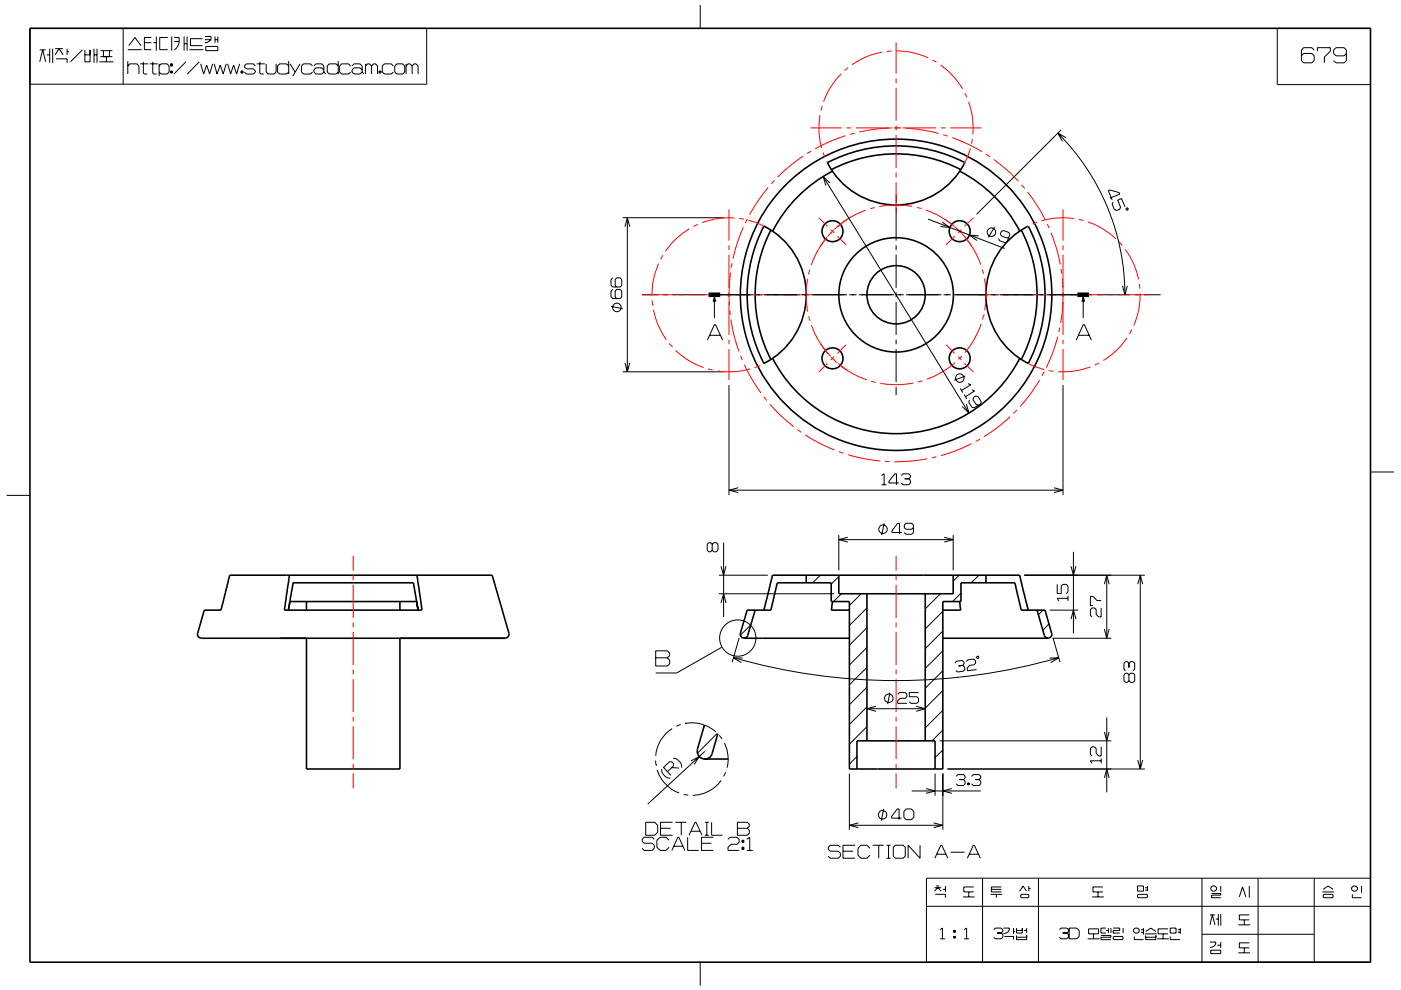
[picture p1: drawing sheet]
<svg xmlns="http://www.w3.org/2000/svg" width="297mm" height="210mm" viewBox="0 0 297 210" stroke-linecap="round" stroke-linejoin="round" font-family="sans-serif">
<g fill="none" stroke="#000" stroke-width=".21">
<path d="M6.3 6h84.2v11.9h-84.2zM8.4 10.6h1.3M8.4 13.1l.7-2.5 .6 2.5M9.9 11.6h.6M10.5 10.3v3M11.2 10.3v3M11.7 10.3h1.7M11.7 11.6l.8-1.3 .9 1.3M11.9 12.5h2.3v.8M14.2 10.3v1.3M14.2 11h.4M17.5 10.6l-2.6 2.5"/>
<path d="M18 11.6h1.1M18 10.6v2.5h1.1v-2.5M19.9 11.6h.7M19.9 10.3v3M20.6 10.3v3M21.1 13.1h2.9M21.3 10.7h2.5M21.3 12h2.5M21.9 10.7v1.3M22.6 12v1.1M23.2 10.7v1.3M26.1 6v11.9"/>
<path d="M27.1 10.5h3M27.1 14l.4-.5h1.5l.5 .5v1.7M27.1 13v2.7M27.3 9.7l1.3-1.7 1.3 1.7M29.7 13.5h1.8M30.4 13.1v2.4l.2 .2h.6M30.6 9.1h1.5M31.8 13.5h1.6M32.1 8h-1.5v2.5h1.5M32.4 13.1v2.4l.2 .2h.6M32.5 9.1h.6M33.1 7.7v3"/>
<path d="M33.7 14l.5-.5h1.2l.5 .5v1.3l-.5 .4h-1.2l-.5-.4M33.7 13.5v2.6M35.6 8h-1.7v2.5h1.7M36.2 13.5h.4v.5h-.4zM36.2 15.1h.4v.4h-.4zM36.4 13.5v.5M36.4 15.1v.4M36.4 7.7v3M36.9 8h1.1a2.28 2.28 0 0 1-1.1 2.5M36.9 8.8h1.1M39 7.7v3M39 9.3h.7"/>
<path d="M39.4 13.1l-2.5 2.6M39.7 7.7v3M40.2 10.5h2.9M42.2 13.1l-2.5 2.6M42.5 13.5l.7 2.2 .6-1.9 .6 1.9 .7-2.2M42.9 8.2h-2.5v1.5h2.5M43.4 7.7h1.3v.7M43.4 8.4h1.3M43.6 9.9h2.6v.8h-2.6zM44.7 8.4l-.8 .7h-.5M45.4 13.5l.6 2.2 .7-1.9 .6 1.9 .7-2.2M45.6 7.7v1.4"/>
<path d="M45.6 8.4h.6M46.2 7.7v1.4M48.3 13.5l.6 2.2 .6-1.9 .7 1.9 .6-2.2M51.1 15.1h.4v.4h-.4zM51.3 15.1v.4M54.1 14l-.4-.5h-1.5l-.4 .5v.2l.4 .4h1.5l.4 .5v.2l-.4 .4h-1.5l-.4-.4M54.4 13.5h1.7M55.1 13.1v2.4l.2 .2h.6M56.4 13.5v1.8l.5 .4h1.2l.4-.4v-1.8M61.2 14l-.5-.5h-1.4l-.5 .5v1.3l.5 .4h1.4l.5-.4M61.2 13v2.7M61.5 13.5l1.1 1.8"/>
<path d="M63.6 13.5l-1.5 2.6M66.3 14l-.5-.5h-1.5l-.4 .5v1.3l.4 .4h1.5l.5-.4M66.5 14l.5-.5h1.2l.5 .5v1.3M68.7 14.9l-.5-.5h-1.2l-.5 .5v.4l.5 .4h1.2l.5-.4M68.7 15.3l.4 .4M71.7 14l-.4-.5h-1.5l-.4 .5v1.3l.4 .4h1.5l.4-.4M71.7 13v2.7M74.3 14l-.4-.5h-1.5l-.4 .5v1.3l.4 .4h1.5l.4-.4M74.6 14l.5-.5h1.2l.5 .5v1.3M76.8 14.9l-.5-.5h-1.2l-.5 .5v.4l.5 .4h1.2l.5-.4M76.8 15.3l.4 .4M77.5 14l.4-.5h.5l.4 .5"/>
<path d="M77.5 13.5v2.2M78.8 14l.4-.5h.4l.4 .5v1.7M78.8 14v1.7M80.3 15.1h.5v.4h-.5zM80.6 15.1v.4M83.4 14l-.4-.5h-1.5l-.4 .5v1.3l.4 .4h1.5l.4-.4M84.1 13.5h1.3l.4 .5v1.3l-.4 .4h-1.3l-.4-.4v-1.3zM86.1 14l.4-.5h.4l.5 .5M86.1 13.5v2.2M87.4 14l.4-.5h.4l.4 .5v1.7M87.4 14v1.7M148.5 1.1v4.9"/>
<path d="M270.8 6h19.8v11.9h-19.8zM278.6 10.6l-.5-.5h-1.7l-.5 .5v2.3l.5 .4h1.7l.5-.4v-1.1l-.5-.5h-1.7l-.5 .5M279.3 10.9v-.8h2.8v.8l-1.3 1.2v1.2M285.5 11.3l-.5 .5h-1.7l-.6-.5v-.7l.6-.5h1.7l.5 .5v2.3l-.5 .4h-1.7l-.6-.4M174.5 37.5l30.9 50.1M176 38.8l-1.5-1.3 .6 1.9M224.3 28.2a48.5 48.5 0 0 1 14.2 34.3M225 27.5l-17.9 18M226 29.2l-1.7-1 1 1.8M129.9 58.9l-.4 .4v1.2l.4 .4h1.6l.3-.4v-1.2l-.3-.4h-.7l-.4 .4v1.2l.4 .4M132 46.2h21.6M132.5 48.1l.5-1.9 .5 1.9"/>
<path d="M133 46.2v32.7M190 41.2v1.8M190 44v7.1M190 52v1M190 54v7M196.8 46.5l16.2 6.2M199.8 47.1l1.6 1.2-2-.3M207.5 50l-2-.1 1.6 1.1M210.9 48.2l-1.4 2.1M213.9 50.3l-.4 .2-1.2-.5-.2-.4 .2-.5 .5-.2 1.1 .4 .2 .5-.6 1.5-.4 .2-1.2-.4-.2-.5M235.3 42l2.1-.8-.1-.4-2-.5-.3 .1 .8 2M236 42.8l-.2 .5 .5 1.1 .4 .3 .7-.3 .2-.5-.6-1.4 .8-.4 .7 1.8"/>
<path d="M238.8 44.2h.4l-.2 .4-.3-.2zM129.5 65l2.5 .5M129.9 61.4l-.4 .3v1.3l.4 .3h1.6l.3-.3v-1.3l-.3-.3h-.7l-.4 .3v1.3l.4 .3M132 78.9h21.6M132.5 77l.5 1.9 .5-1.9M136.1 62.5h3.5M140.6 62.5h1M142.6 62.5h7M150 72.1l1.5-3.2h.2l1.5 3.2M150.5 71.1h2.2M150.6 62.5h1M151.5 62.5v5"/>
<path d="M152.6 62.5h7M160.1 62.5h1.5M162.1 62.5h7.5M170.1 62.5h1.5M172.1 62.5h7.5M180.1 62.5h1.5M182.1 62.5h7.5M190 62v1M190 64v7M190 72v1M190 74v7M190.1 62.5h1.5"/>
<path d="M192.1 62.5h7.5M200.1 62.5h1.5M202.1 62.5h7.5M204.7 79.8l-2.4 .8M210.1 62.5h1.5M212 62.5h7.6M220 62.5h1.6M222.1 62.5h7.5M228.2 72.1l1.5-3.2h.2l1.5 3.2M228.7 71.1h2.2M229.7 62.5v5M230.6 62.5h1"/>
<path d="M232.6 62.5h7M238 60.6l.5 1.9 .5-1.9M240.6 62.5h1M242.6 62.5h3.5M154.6 81.7v23.3M190 82v1.8M203.6 82.4l.5 .9M204.4 83.7l.6 .9M204.9 85.7l.5 1.9-1.4-1.4M205.2 81.4l.6 .2-1.9 1.2M205.5 84.8l-.1 .5 .7 1.1 .4 .1 1.4-.8 .1-.5-.6-1.1-.5-.1-.5 .3-.1 .5 .7 1 .4 .1M206.1 82.7l.5 .2-1.9 1.3"/>
<path d="M225.4 81.7v23.3M1.4 105.1h4.9M151 115.4l-.3-.3h-.4l-.4 .3v1.3l.4 .3h.4l.3-.3M151 115.4l.3-.3h.6l.3 .3v1.3l-.3 .3h-.6l-.3-.3M151 115.4v1.3M153.4 115.1v15.8M154.6 104h70.8M156.5 103.5l-1.9 .5 1.9 .5M177.8 113.5v7.5M177.8 114.5h24.3M179.7 114l-1.9 .5 1.9 .5M186.9 100.9l.5-.4v2.3"/>
<path d="M186.9 102.8h1.1M187.4 111l-.5 2.5M190.6 102.4h-2.1v-.3l1.2-1.6h.4v2.3M191.1 100.9l.3-.4h1.3l.3 .4v.3l-.3 .4M191.2 112.9h-2.1v-.3l1.2-1.6h.4v2.3M191.8 101.6h.9M192.7 101.6l.3 .3v.5l-.3 .4h-1.3l-.3-.4M193.7 111.9l-.4 .4h-1.2l-.4-.4v-.5l.4-.4h1.2l.4 .4v1.5l-.4 .4h-1.2l-.4-.4M200.2 114l1.9 .5-1.9 .5M202.1 113.5v7.5M223.5 103.5l1.9 .5-1.9 .5M227.6 117v17.4"/>
<path d="M290.6 100.1h4.9M139 138h2.5l.5 .5v.6l-.5 .4 .5 .5v.8l-.5 .5h-2.5zM139 139.5h2.5M152.4 125.9h24.5M152.4 122h10.4M152.9 120.1l.5 1.9 .5-1.9M152.9 127.9l.5-2 .5 2M153 137.3l-9.5 5.4h-4.5M155.5 139.5a124.5 124.5 0 0 0 69 0M156.7 135.3l-1.5 5.2M157.5 139.6l-2-.1 1.7 1M159.2 132.5l-2.2 2.2"/>
<path d="M173.9 122l-1.6 1.6M177.8 122.3l-1.6 1.6M178.4 125.9l-1.7 1.7M182.6 125.9l-2.5 2.5M183.8 137.3l-3.7 3.8M183.8 133.1l-3.7 3.8M183.8 128.9l-3.7 3.8M199.4 125.9l-3.2 3.3M199.9 138l-3.7 3.8M199.9 133.9l-3.7 3.7M199.9 129.7l-3.7 3.7M203.4 122l-1.3 1.2"/>
<path d="M203.7 125.8l-1.7 1.8M207.2 139.2l.3 .1-.1 .4-.3-.2zM207.6 122l-1.7 1.6M217.2 122h25.5M221.1 129.4l-.9 1M222.4 132.3l-1.3 1.4M222.5 139.6l2-.1-1.7 1M222.5 129.4h6.1M223.2 135.4h12.4M223.3 135.3l1.4 5.2M224.2 123.9v2h.8v-1.6l.4-.4h.7l.3 .4v1.3l-.3 .3M226.4 126.9h-2.2l.3 .6"/>
<path d="M226.4 126.4v1.1M227.1 131.3l.5-1.9 .5 1.9M227.1 120.1l.5 1.9 .5-1.9M233.5 128.9v1.9h-.5l-.6-.5v-1l-.3-.4h-.6l-.3 .4v1.2l.3 .3M233.5 127.4h-.9l-.9-.9h-.5v1.9h.5M234.1 133.4l.6 2 .5-2M234.1 123.9l.6-1.9 .5 1.9M234.7 122v13.4M241.2 123.9l.6-1.9 .5 1.9M241.8 122v41.1M142.5 154.5a7.6 7.6 0 0 0-3.5 5.8M144.3 153.7l-.9 .4"/>
<path d="M145.3 153.4h.1M145.3 153.4a7.8 7.8 0 0 1 6.5 1.8M149.4 159.4l-12.1 11.2M149.6 153.9l-.4 .3M152.1 155.5l-4.2 4.3M152.5 156l.6 .8M153.6 157.6a7.7 7.7 0 0 1 .5 5.2M183.8 154.1l-3.7 3.8M183.8 145.8l-3.7 3.7M183.8 149.9l-3.7 3.8M183.8 141.6l-3.7 3.6M183.8 150.3h12.4"/>
<path d="M185.7 149.8l-1.9 .5 1.9 .6M188.7 146.9l-.5 2.4M190.3 147.2l.4-.3h1.2l.4 .3v.6l-.4 .3h-1l-.6 .5v.6h2M194.3 149.8l1.9 .5-1.9 .6M194.7 146.9h-1.9v.9h1.6l.3 .3v.7l-.3 .4h-1.3l-.3-.4M199.2 157.1h36.4M199.9 146.5l-3.7 3.7M199.9 142.3l-3.7 3.7M199.9 159.1l-1.7 1.6M199.9 150.7l-3.7 3.7M199.9 154.8l-2.3 2.3M202.4 140.7l.4-.5 1.2-.1 .4 .3v.4l-.3 .3"/>
<path d="M204.1 141.1l-.9 .2M204.1 141.1l.4 .4 .1 .5-.3 .4-1.3 .1-.4-.3M204.8 140.3l.4-.3 1.2-.2 .4 .3 .1 .5-.4 .4-1 .1-.4 .6v.6l1.9-.3M233.5 158.4v2h-.5l-.6-.6v-1.1l-.3-.3h-.6l-.3 .3v1.3l.3 .4M234.1 155.2l.6 1.9 .5-1.9M234.7 152.2v15.9M239.4 140.7l-.4-.4h-.4l-.3 .4v1.2l.3 .4M239.4 143.1l-.4-.3h-.4l-.3 .3v1.3l.3 .3h.4l.4-.3M239.4 143.1l.3-.3h.5l.4 .3v1.3l-.4 .3h-.5l-.3-.3M239.4 140.7v.9M239.4 143.1v1.3M239.4 140.7l.3-.4h.5l.4 .4v1.2l-.4 .4"/>
<path d="M136.9 174.4h1.9l.6 .6v1.5l-.6 .7h-1.9zM138.7 178l-.4-.4h-1.7l-.5 .4v.4l.5 .5h1.7l.4 .4v.6l-.4 .5h-1.7l-.5-.5M139 161.3l.1 1M139.1 162.3h.1M139.3 163.3a7.6 7.6 0 0 0 4.7 4.9M140 175.7h2.2M140.3 163.1a1.84 1.84 0 0 0 1.8 2M141.5 163.7l1.3-1.2v-.5l-.4-.4-.4-.1-1.3 1.3 1.5 1.7M141.9 178.2l-.7-.6h-1.2l-.7 .6v1.5l.7 .7h1.2l.7-.7M142.4 162.8l1.5 .1M142.6 174.4h-2.6v2.8h2.6M142.7 160.9a1.8 1.8 0 0 1 1.8 1.9"/>
<path d="M142.9 179.5h1.9M143.2 174.4h2.3M144.4 174.4v2.8M144.9 168.5l1 .1M145.8 177.6v2.8h2.3M146.1 177.2l1.3-2.8h.2l1.2 2.8M146.5 161.4l1.7-.9-1 1.6M146.5 176.3h1.9M148.7 178.9h2.1M149.4 174.4h.9M149.4 177.2h.9M149.9 174.4v2.8"/>
<path d="M150.9 174.4v2.8h2.3M151.3 177.6h-2.6v2.8h2.6M152.9 165.5a7.6 7.6 0 0 1-6 3.2M153.8 163.8l-.4 .9M154.3 178l.5-.4h1.5l.4 .4v.6l-.4 .5h-1.3l-.7 .6v.7h2.4M156.3 174.4h2.2l.4 .4v.5l-.4 .4 .4 .4v.6l-.4 .5h-2.2zM156.3 175.7h2.2M157.3 179.7h.4v.5h-.4zM157.3 178.2h.4v.4h-.4zM157.5 178.2v.4M157.5 179.7v.5M158.3 178l.7-.4v2.8"/>
<path d="M178.2 179.7l-.5-.4h-1.7l-.4 .4v.4l.4 .4h1.7l.5 .5v.6l-.5 .4h-1.7l-.4-.4M180.1 164.1v11.9M180.1 175h19.8M181.3 179.3h-2.6v2.7h2.6M181.7 160.4l-1.6 1.7M182 174.5l-1.9 .5 1.9 .5M184.4 179.9l-.6-.6h-1.3l-.6 .6v1.5l.6 .6h1.3l.6-.6M185 179.3h2.4M186.3 179.3v2.7M187.4 171.6l-.5 2.5M188 179.3h.8M188.4 179.3v2.7"/>
<path d="M189.4 179.7l.4-.4h1.7l.4 .4v1.9l-.4 .4h-1.7l-.4-.4zM191.1 173.5h-2.1v-.3l1.2-1.6h.4v2.3M192.1 171.6h1.1l.6 .5v1.3l-.6 .5h-1.1l-.5-.5v-1.3zM193.3 167.8h14.6M195.1 179.3v2.7l-2.6-2.7v2.7M196.3 167.3l1.9 .5-1.9 .5M198 174.5l1.9 .5-1.9 .5M198.3 164.1v4.7M199.9 164.1v11.9M200.9 163.1h41.8M201.8 167.3l-1.9 .5 1.9 .5M202.7 164.7l.4-.4h1.2l.3 .4v.3l-.3 .3"/>
<path d="M203.4 165.3h.9M204.3 165.3l.3 .4v.5l-.3 .4h-1.2l-.4-.4M205.1 166.1h.4v.3h-.4zM205.4 166.1v.3M206 164.7l.4-.4h1.2l.3 .4v.3l-.3 .3M206.7 165.3h.9M207.6 165.3l.3 .4v.5l-.3 .4h-1.2l-.4-.4M233.5 160.9v1M233.5 161.4h-2.3l.3 .5M234.1 165l.6-1.9 .5 1.9M241.2 161.2l.6 1.9 .5-1.9M142.5 180.4l1.2-2.8h.2l1.3 2.8"/>
<path d="M158.3 180.4h1.3M178.7 180.5h2.2M188 182h.8M196.4 186.3h94.2v17.8h-94.2zM196.4 192.2h94.2M198.1 188.3h1.5M198.1 189l.7-.7 .8 .7M198.2 182l1.3-2.7h.2l1.3 2.7M198.3 189.7h2.1v.7M198.5 187.9h.7M198.6 181.2h1.9M199.3 197.2l.5-.4v2.3"/>
<path d="M199.3 199.1h1.1M199.9 188.6h.5M200.4 187.9v1.3M201.5 180.8h3M202.2 198.6h.4v.4h-.4zM202.2 197.4h.4v.3h-.4zM202.4 197.4v.3M202.4 198.6v.4M204.2 190.2h2.4M204.4 199.1h1M204.4 197.2l.5-.4v2.3M205.1 182l1.3-2.7h.2l1.3 2.7"/>
<path d="M205.4 189.2v1M205.5 181.2h1.9M206.5 188.1h-2.2v1.1h2.2M208.3 186.3v17.8M210 189.7h2.5M210.2 188.6h2.1M210.7 197.2l.3-.4h1.3l.3 .4v.4l-.3 .3M211.2 189.7v.7M211.4 197.9h.9M212.3 197.9l.3 .3v.6l-.3 .3h-1.3l-.3-.3M212.3 188.1h-2.1v1.1h2.1M212.8 196.8h1.2a1.11 1.11 0 0 1-1.2 1.3"/>
<path d="M212.9 198.6h2v.7M214.9 196.8v1.3M214.9 197.6h.3M215.5 197.4h1.2M215.5 196.8v1.1h1.2v-1.1M215.5 198.4v.9h2.2v-.9M215.5 198.8h2.2M216.2 189l.7-1.1 .7 1.1M216.6 189.7h1.4l.1 .2v.3l-.1 .2h-1.4l-.2-.2v-.3zM217.1 197.4h.6M217.7 196.8v1.1M218.1 187.9v1.1"/>
<path d="M218.1 188.5h.4M220.2 186.3v17.8M224.6 197.2l.4-.4h1.2l.4 .4v.4l-.4 .3M225.3 197.9h.9M226.2 197.9l.4 .3v.6l-.4 .3h-1.2l-.4-.3M226.7 196.8h1.6l.5 .6v1.2l-.5 .5h-1.6zM230.6 199.1h2.5M230.8 197h2.1v1.1h-2.1zM231.6 190.2h2.4M231.9 198.1v1M232.8 189.2v1M233.4 198.4h2.1v.4h-2.1v.5h2.1"/>
<path d="M233.8 188.1h-2.1v1.1h2.1M234.5 197.4h.5M234.5 196.8h-1.1v1.1h1.1M235 196.8v1.1M235.5 196.8v1.1M236 196.8h1.4v.6h-1.4v.5h1.4M236.2 198.6h1.7l.2 .2v.3l-.2 .2h-1.7l-.2-.2v-.3zM238.1 196.8v1.1M240.3 197.2l.4-.4h.5l.4 .4v.4l-.4 .3h-.5l-.4-.3zM240.5 198.6v.7h1.9M241.2 187.9h1.2v1.1h-1.2zM241.2 189.9l.2-.2h1.7l.2 .2v.3l-.2 .2h-1.7l-.2-.2z"/>
<path d="M241.9 197.2h.5M241.9 197.7h.5M242.4 196.8v1.4M242.7 198.1h2.5M242.8 188.3h.5M242.8 188.8h.5M242.9 198.4v.9h2.2v-.9M242.9 198.8h2.2M242.9 197.6l1.1-.8 1.1 .8M243.3 187.9v1.1M245.4 199.1h2.4M246.6 198.1v1"/>
<path d="M247.6 197h-2.1v1.1h2.1M248.1 198.6v.7h2.1M248.1 196.8h1.2v1.1h-1.2zM249.7 197.7h.5M249.7 197.2h.5M250.2 196.8v1.3M254.8 198.2h23.8M254.8 186.3v17.8M256.5 199.8h1.3a1.17 1.17 0 0 1-1.3 1.2M256.5 194h1.1M256.5 196.2l.5-2.2 .6 2.2M256.9 189.5h1.9v.4h-1.9v.5h1.9"/>
<path d="M257 187.9h.6l.3 .4v.3l-.3 .4h-.6l-.3-.4v-.3zM257.8 194.9h.5M258.3 193.9v2.4M258.8 187.9v1.3M258.8 199.8v1.2M258.8 193.9v2.4M262.5 196.2h2.5M262.8 190.2l.6-2.1 .8 2.1M263.8 195.1v1.1M264.9 187.9v2.5M264.9 194h-2.1v1.1h2.1M264.9 200h-2.1v1h2.1"/>
<path d="M266.7 186.3v17.8M278.6 186.3v17.8M280.4 189.2h2.4M280.5 189.9l.2-.2h1.8l.2 .2v.3l-.2 .2h-1.8l-.2-.2zM280.5 188.6l1.1-.7 1.1 .7M286.7 189.7v.7h2M286.9 187.9h.5l.4 .4v.3l-.4 .4h-.5l-.3-.4v-.3zM288.7 187.9v1.5M148.5 204.1v4.9M256.7 201.5h2.1v.8h-2.1zM258.1 200.5h.7M262.5 202.1h2.5"/>
<path d="M263.8 201v1.1"/>
<circle cx="210.2" cy="49.2" r=".89"/>
<circle cx="130.8" cy="65.2" r=".91"/>
<circle cx="203.5" cy="80.2" r=".9"/>
<circle cx="187.2" cy="112.2" r=".9"/>
<circle cx="156.4" cy="135.3" r="3.9"/>
<circle cx="188.5" cy="148.1" r=".9"/>
<circle cx="187.1" cy="172.8" r=".92"/>
</g>
<g fill="none" stroke="#000" stroke-width=".34">
<path d="M6.4 6h284.2v198.1h-284.3zM176.3 36a29.8 29.8 0 0 1 27.4 0M176.5 36.3a29.6 29.6 0 0 0-12.7 12.7M203.5 36.3a29.4 29.4 0 0 1 12.7 12.7M204.6 34.5a16.3 16.3 0 0 1-14.6 9 16.3 16.3 0 0 1-14.6-9 31.7 31.7 0 0 1 29.2 0M162 48a16.3 16.3 0 0 1 8.9 14.5 16.3 16.3 0 0 1-8.9 14.6 31.6 31.6 0 0 1 0-29.1zM163.4 48.8a29.8 29.8 0 0 0 0 27.4M213.8 51a16.2 16.2 0 0 1 4.2-3 31.6 31.6 0 0 1 0 29.1 16.3 16.3 0 0 1-4.2-26.1zM216.5 48.8a29.8 29.8 0 0 1 0 27.4M163.8 76a29.5 29.5 0 0 0 52.4 0M219 78.4a33 33 0 0 0-29.3-48.9 33 33 0 0 0-28.6 49.2 33 33 0 0 0 56.9 1.3l1-1.6M42.7 135.4h64.4"/>
<path d="M61.4 122l-1.1 7.4h29.1l-1-7.4M62.1 123.6h25.5l1 5.8-.3-1.8h-26.8l-.3 1.8zM65 135.4v27.7h19.8v-27.7M65 127.6v1.8M84.8 127.6v1.8M107.1 135.3a.83 .83 0 0 0 .8-1l-3.6-12.3h-55.6l-1.8 7.4h-3.6l-1.4 5a.81 .81 0 0 0 .8 .9M157 134.3a.81 .81 0 0 0 .6 1 .81 .81 0 0 0 1-.6M157.8 135.4h22.3M160.1 129.4l-1.6 5.3M162 129.4l1.8-7.4h52.4l1.8 7.4M170.9 122v1.6M176.5 127.6l-.3 1.8h3.9"/>
<path d="M177.8 122v3.9h24.3v-3.9M180.1 127.6h-3.9v-4h-11.4l-1.4 5.8h-5l-1.4 4.9M180.1 127.6v35.5h19.8v-35.5h3.8v-4h11.5l1.3 5.8h5.1l1.4 4.9a.81 .81 0 0 1-.6 1 .81 .81 0 0 1-1-.6l-1.5-5.3M183.8 125.9v31.2M196.2 125.9v31.2M199.9 135.4h22.3M203.4 127.6l.3 1.8h-3.8M209 122v1.6M149.3 153.8l-1.4 5.1a1.65 1.65 0 0 0 1.5 2.1M152.2 155.7l-1.2 4.1a1.58 1.58 0 0 1-1.6 1.2M149.4 161h5M181.7 163.1v-6h16.5v6"/>
<circle cx="176.5" cy="49" r="2.23"/>
<circle cx="203.5" cy="49" r="2.23"/>
<circle cx="176.5" cy="76" r="2.23"/>
<circle cx="190" cy="62.5" r="12.1"/>
<circle cx="190" cy="62.5" r="6.2"/>
<circle cx="203.5" cy="76" r="2.23"/>
</g>
<g fill="none" stroke="#f00" stroke-width=".21">
<path d="M178.4 15.7l-.4 .3a15.3 15.3 0 0 0-3.4 5.5M179.8 14.3l-.7 .7M187 11l-1.9 .6a15.4 15.4 0 0 0-4.5 2.2M189 10.8l-1 .1M190 9v6.6M190 16.6v1M190 18.6v7M190 10.8a17.4 17.4 0 0 1 5.4 .9l1.4 .6M197.7 12.7l.8 .5M199.4 13.8l1.4 1.1 1.4 1.4 1.9 2.6M204.6 19.8l.4 .9M162.9 39.7l-1.9 2.4-2.1 3.4"/>
<path d="M164.2 38.3l-.7 .7M170.3 33.1l-2.4 1.8-3 2.6M171.9 27.1h6.6M172 32l-.9 .5M173.9 24.4l-.2 1.8v2l.5 3.2M174.3 22.5l-.2 .9M174.5 32.3l.3 1M175.3 34.2l.1 .3M179.3 28.8l-2.9 1-3.6 1.7M179.5 27.1h1M181.2 28.2l-1 .3M181.5 27.1h7"/>
<path d="M189.1 27.1l-3.5 .3-3.4 .6M189.5 27.1h1.6M190 26.6v1M190 28.6v7M190 36.6v1M190 38.6v6.6M191.5 27.1h7M192.1 27.2l3.7 .4 3.2 .7M199.5 27.1h1M200 28.6l.9 .3M201.5 27.1h6.6M201.9 29.2l3.2 1.3 3.1 1.7"/>
<path d="M205.4 21.6l.1 .5a15.5 15.5 0 0 1 .7 6.4M205.7 31.5l-.7 2.1-.5 1.1M206.2 29.5l-.2 1M209 32.7l.9 .5M210.7 33.8l2.7 2.2 2.5 2.4M216.6 39.2l.7 .8M139.7 55.9l-.5 1.2a16.1 16.1 0 0 0-1 5.6M140.5 54.1l-.4 .9M146.1 48.5l-1.4 1-1.7 1.5-1.9 2.3M148 47.6l-1 .4M154.6 44.4v6.7M154.6 52v1"/>
<path d="M154.6 54v7M154.9 57.8l-.3 4.5M155.2 55.8l-.2 1M155.7 46.2a16.1 16.1 0 0 0-6.9 1M156.7 46.4l1 .1M157.6 48.2l-1.3 3.5-.9 3.2M158.5 46.4l-.5 .9M158.7 46.7l1.7 .5 1.6 .8M171.2 59.1l-.3 2.3v2.5l.4 2.2M171.7 57.2l-.3 1M173.6 46.2l1.8 1.8M173.9 52.2l-.8 1.5-1.1 2.6"/>
<path d="M174.2 51.8l-.3 .4M174.2 51.9l-.3 .3M174.5 51.4l-.3 .4M174.9 50.8l-.3 .5M175.4 50.2l-1.2 1.7M176.1 48.7l.8 .7M176.2 49.4l-.6 .7M176.8 48.8l-.7 .7M177.5 48.1h.1M177.5 50.1l1.9 1.8M179.7 46.5l-2.8 2.1M183.6 44.6l-3 1.3-1.7 1.1-1.4 1.1"/>
<path d="M185.5 44l-1 .3M193.4 43.8l-2-.3h-2.2l-2.8 .3M194.4 44l1 .2M196.3 44.6l2.5 1 1.7 1 1.9 1.4M200.3 46.5l1.4 1M202.4 50.1l-1.8 1.8M202.4 48.1l.8 .7M203.1 48.7l.7 .7M203.8 48.7l-.7 .7M203.9 49.5l2 2.5M204.5 50.1l1.5 2.1M206 52.2l1 1.6 .9 2.4"/>
<path d="M206.4 46.2l-1.9 1.8M208.2 57.1l.3 1M208.7 59.1l.3 2.7-.2 4M217.9 40.7l2.3 3.3 1.4 2.6M218 48h-.2M219.9 47.2l-1 .3M222 47.5l.5 .9M222.8 49.4l1.3 3.5 .7 3.2M225 57.1l.1 .9M225.2 59.1l.2 4.7-.5 4.7M225.4 44.4v6.7M225.4 52v1"/>
<path d="M225.4 54v7M227.7 46.4a19 19 0 0 0-5.4 .1l-1.5 .4M228.7 46.5l1 .3M230.7 47.1l2.5 1.1a13.9 13.9 0 0 1 3.4 2.5M237.3 51.3h.1M237.3 51.3l.7 .8M238.6 52.9l1 1.5 .8 1.8 1 3.1M136.4 62.5h6.7M138.3 63.7l.1 1M138.4 64.7h.1M138.6 65.7l.1 .7a15.7 15.7 0 0 0 1.9 4.6l.7 1M141.9 72.8l.7 .8"/>
<path d="M143.3 74.3l2.3 1.9 1.5 .9 2.1 .9M144.1 62.5h1M146.1 62.5h7M150.1 78.3l1 .2M154.1 62.5h1M154.6 62v1M154.6 64v7M154.6 72v1M154.6 74v6.6M154.6 62.8v2M154.7 65.8l.1 1M155 67.8l.7 3.7 1 3"/>
<path d="M156.1 62.5h7M157 75.5l.4 .9M157.8 77.3l1.5 2.9 2 3.1M159 78.3l-2.9 .5-2.3 .1-1.7-.2M160.9 77.6h.1M160.9 77.6l-.9 .4M162 77.1l-.2 .1M164.1 62.5h1M166.1 62.5h6.6M171.5 67.1l.2 1M172 69l.8 1.9 1.3 2.1M173.9 72.9l.2 .1"/>
<path d="M174.1 73l1.5 2M174.1 73l2 2.6M175.4 77.1l-1.8 1.8M175.6 75h.1M176.2 75.7l.6 .6M176.8 76.3l.7 .7M176.8 76.3l.2 .1M176.9 75.6l-.8 .8M177.7 77.1l3.1 2.1 3 1.4M178.3 77.6l1.4 1M179.4 73.1l-1.9 1.9M200.6 73.1l1.8 1.9"/>
<path d="M202.5 76.9l-2.4 1.8-2 1.1-1.6 .7M203.1 75.6l.7 .8M203.9 75.5l-.7 .7M204.5 77.1l1.9 1.8M207.3 62.5h6.6M208 68.7l-1.3 3-2.1 3.1M208.6 66.8h.1M208.6 66.8l-.3 1M214.9 62.5h1M216.9 62.5h7M218.1 77.2l3.3 1.2M221.4 78.9l-.5 .8"/>
<path d="M222.4 78.6l1 .1M224.2 71.4l-1.1 3.6-1.3 3M224.7 69.5l-.2 .9M224.9 62.5h1M225.4 64v7M225.4 72v1M225.4 74v6.6M226.9 62.5h7M231.2 77.8l-.7 .3a15.5 15.5 0 0 1-4.4 .8l-1.7-.1M233 77l-.9 .4M234.9 62.5h1M236.9 62.5h6.6"/>
<path d="M238.9 71.7l-.4 .6a17.2 17.2 0 0 1-4.6 4.2M239.9 69.9l-.4 .9M241.5 60.2l.2 1M241.7 62.2v1.8l-.3 1.9-1 3.1M161.9 84.2l.7 .8M163.2 85.7l2.4 2.5 2.7 2.3M169.1 91.1l.8 .6M170.7 92.2l3 1.8 3.2 1.5M177.9 95.8l.9 .3M179.8 96.4l2.9 .8 3.9 .6M184.7 80.8l1 .3M187.6 97.9h1"/>
<path d="M193.6 81.2a20 20 0 0 1-6.7 .2l-.3-.1M195.5 80.8l-.9 .2M196.6 97.3l-3.2 .5-3.8 .2M198.5 96.9l-.9 .2M206 94.1l-3.2 1.4-3.3 1.1M207.8 93.1l-.9 .5M214.2 88.4l-3.1 2.6-2.5 1.6M215.6 87l-.7 .7M220.4 80.6l-1.7 2.7-2.4 2.9M74.9 117.9v3.1M190 117.9v3.1M74.9 122v1.1"/>
<path d="M74.9 124v7.1M74.9 132v1.1M74.9 134v7.1M190 122v1.1M190 124v7.1M190 132v1.1M190 134v7.1M74.9 142v1M74.9 144.1v6.9M74.9 152.1v.9M74.9 154v7M190 142v1"/>
<path d="M190 144.1v6.9M190 152.1v.9M190 154v7M74.9 162v1M74.9 164v3.2M190 162v1M190 164v3.2"/>
</g>
<path d="M150.2 62.5h2.5M228.4 62.5h2.5" fill="none" stroke="#000" stroke-width=".97" stroke-linecap="butt"/>
<path d="M151.5 62.5l.4 1.5h-.8zM229.7 62.5l.4 1.5h-.8z" fill="#000"/>
</svg>
